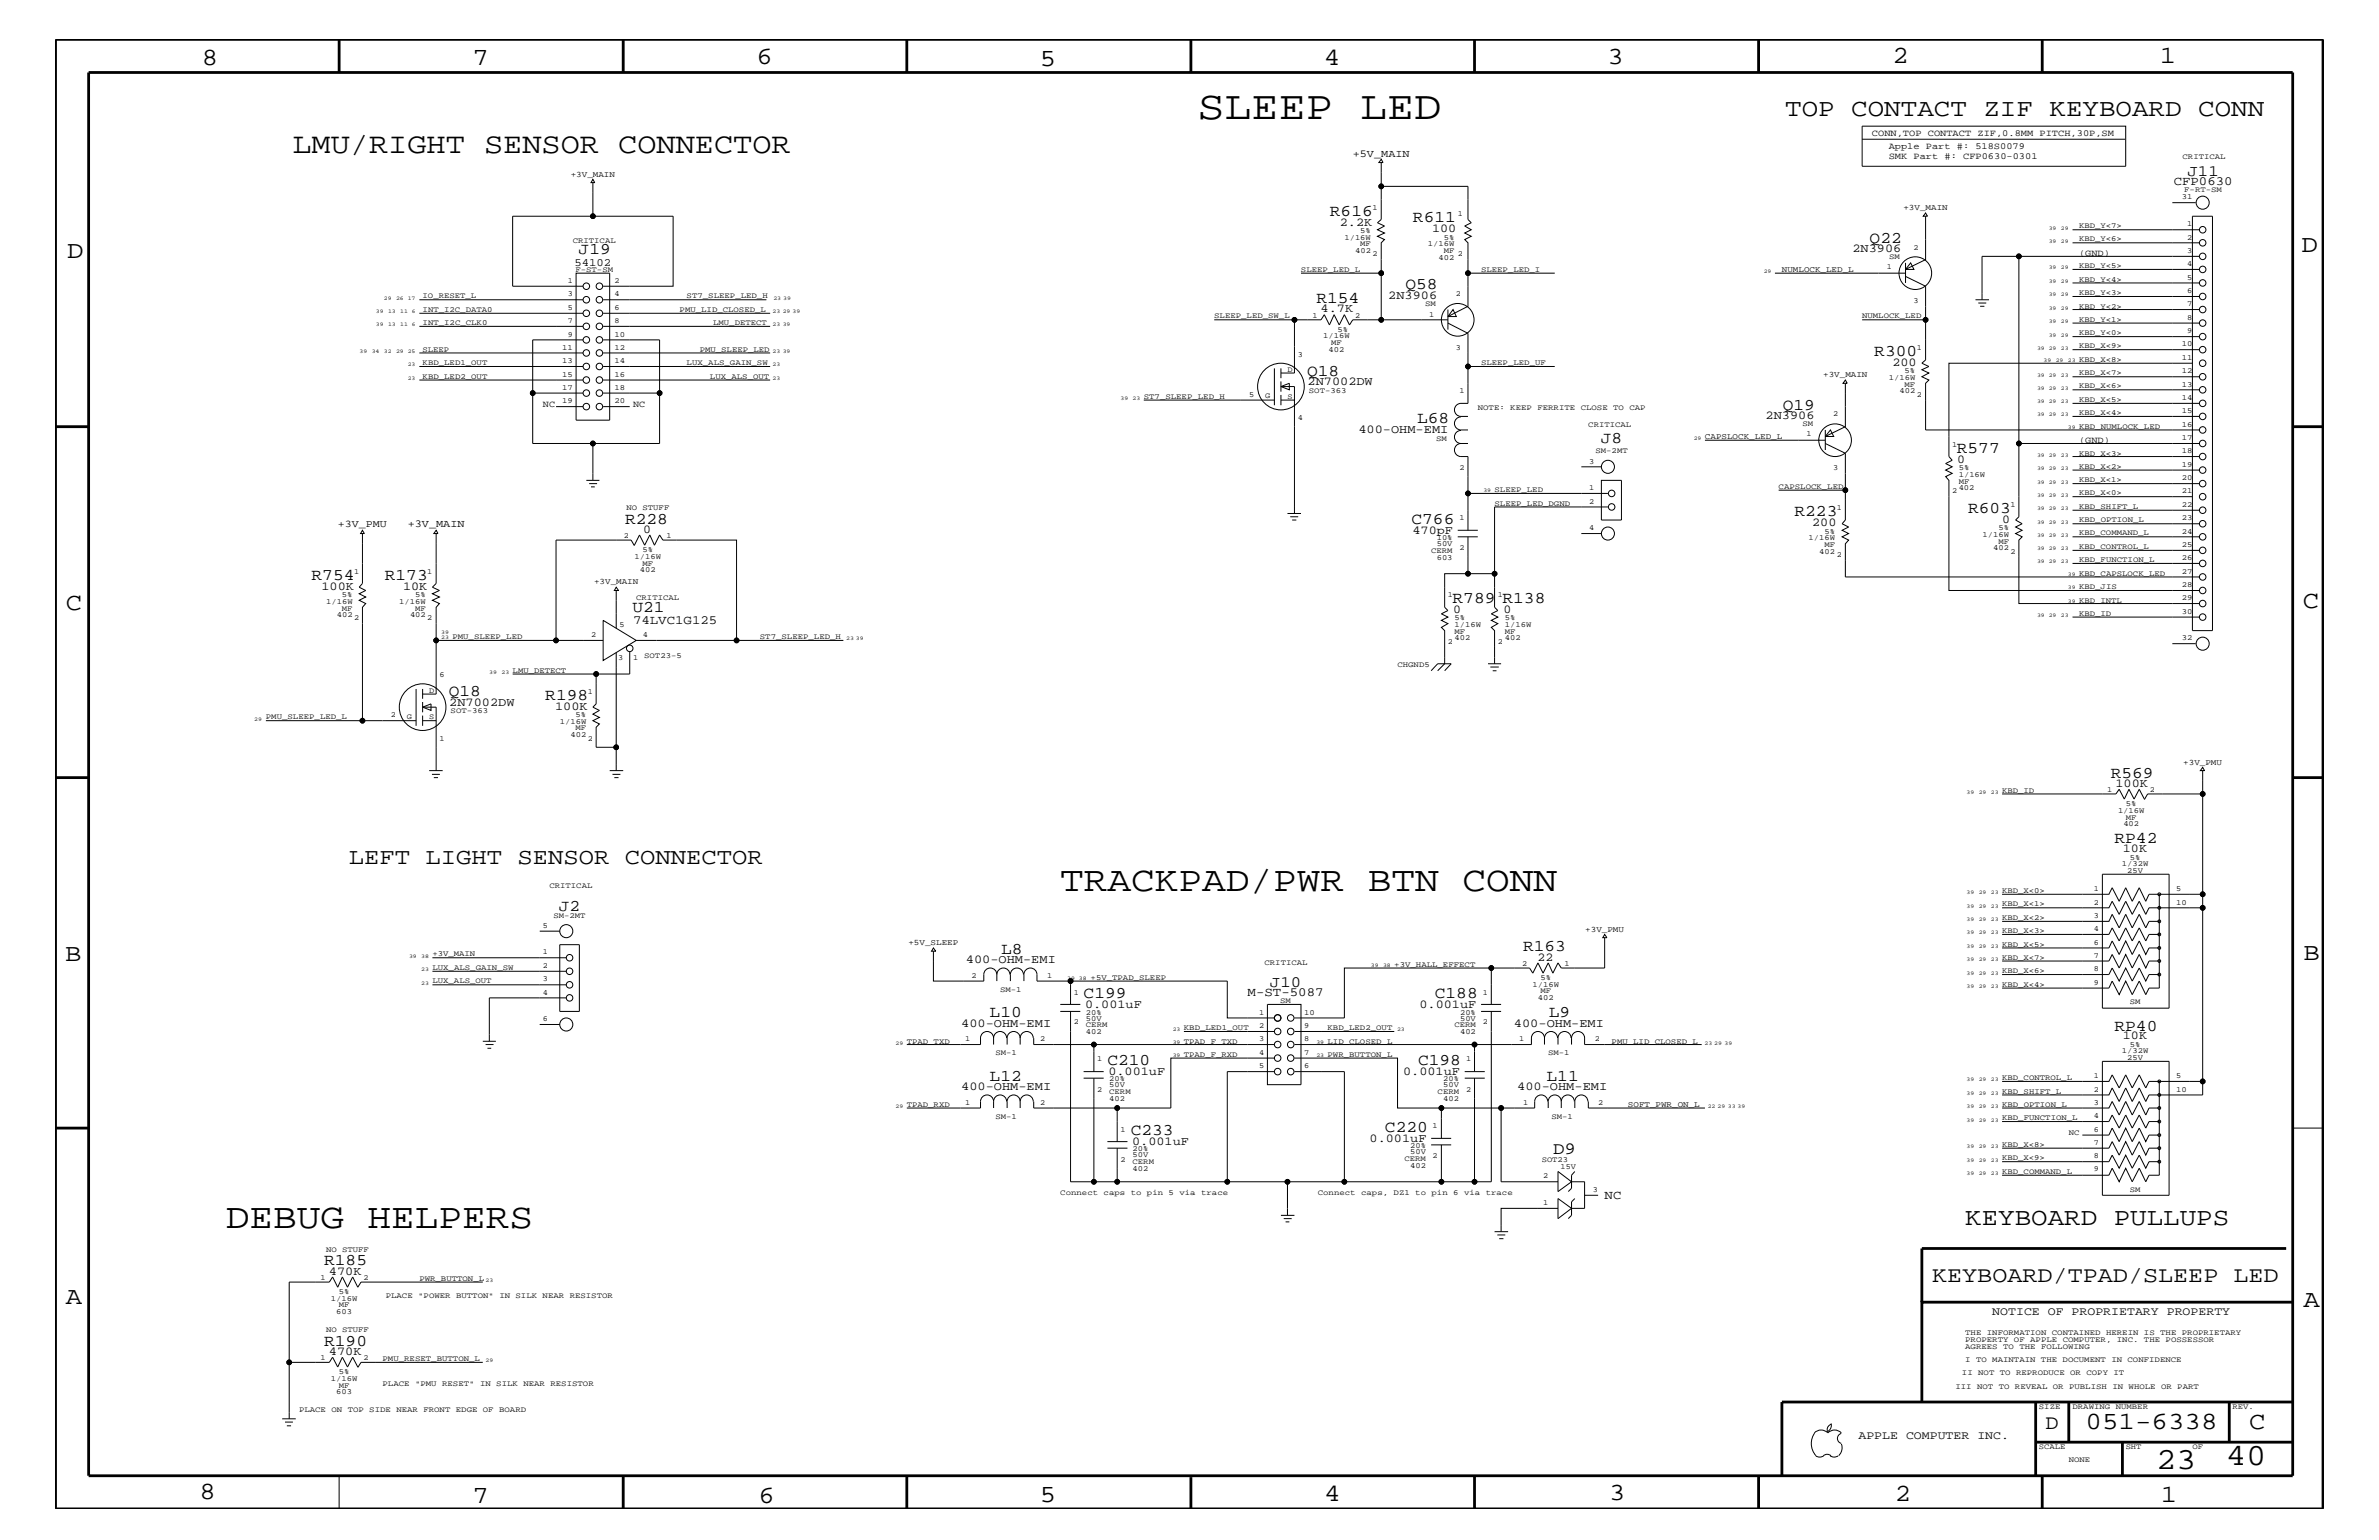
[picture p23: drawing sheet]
<svg xmlns="http://www.w3.org/2000/svg" width="432mm" height="279mm" viewBox="0 0 432 279" stroke-linecap="round" stroke-linejoin="round" font-family="sans-serif">
<defs><g id="words">
<text font-size="7.4" x="217.3" y="21.6">SLEEP LED</text>
<g font-size="6.4">
<text x="192.4" y="161.7">TRACKPAD/PWR BTN CONN</text>
<text x="41" y="222.9">DEBUG HELPERS</text>
</g>
<g font-size="5.6">
<text x="391.3" y="266.6">23</text>
<text x="404" y="265.9">40</text>
</g>
<text font-size="5.2" x="53.1" y="27.7">LMU/RIGHT SENSOR CONNECTOR</text>
<g font-size="4.5">
<text x="36.7" y="11.7">8</text>
<text x="85.8" y="11.7">7</text>
<text x="137.3" y="11.5">6</text>
<text x="240.3" y="11.7">4</text>
<text x="291.8" y="11.5">3</text>
<text x="343.5" y="11.5">2</text>
<text x="392" y="11.5">1</text>
<text x="188.7" y="12.1">5</text>
<text x="324" y="21">TOP CONTACT ZIF KEYBOARD CONN</text>
<text x="12.2" y="46.8">D</text>
<text x="417.7" y="45.7">D</text>
<text x="11.9" y="110.6">C</text>
<text x="418" y="110.3">C</text>
<text x="11.9" y="174.3">B</text>
<text x="418.1" y="174.2">B</text>
<text x="356.7" y="222.3">KEYBOARD PULLUPS</text>
<text x="11.9" y="236.7">A</text>
<text x="418.1" y="237.1">A</text>
<text x="378.5" y="259.3">051-6338</text>
<text x="408.3" y="259.3">C</text>
<text x="36.2" y="271.9">8</text>
<text x="85.8" y="272.7">7</text>
<text x="137.7" y="272.7">6</text>
<text x="188.7" y="272.5">5</text>
<text x="240.4" y="272.3">4</text>
<text x="292.1" y="272.2">3</text>
<text x="343.9" y="272.3">2</text>
<text x="392.2" y="272.6">1</text>
</g>
<g font-size="4.1">
<text x="63.3" y="156.8">LEFT LIGHT SENSOR CONNECTOR</text>
<text x="350.7" y="232.6">KEYBOARD/TPAD/SLEEP LED</text>
</g>
<text font-size="3.7" x="371.3" y="259.3">D</text>
<text font-size="3.1" x="281.9" y="209.4">D9</text>
<g font-size="3">
<text x="241.4" y="39.1">R616</text>
<text x="256.5" y="40.3">R611</text>
<text x="105" y="46.2">J19</text>
<text x="339.3" y="44.1">Q22</text>
<text x="255.1" y="52.5">Q58</text>
<text x="238.9" y="55">R154</text>
<text x="340.2" y="64.5">R300</text>
<text x="237.2" y="68.2">Q18</text>
<text x="257.2" y="76.8">L68</text>
<text x="323.6" y="74.4">Q19</text>
<text x="290.6" y="80.3">J8</text>
<text x="355.2" y="82.2">R577</text>
<text x="113.5" y="95">R228</text>
<text x="256.2" y="95">C766</text>
<text x="325.7" y="93.7">R223</text>
<text x="357.2" y="93.1">R603</text>
<text x="56.6" y="105.2">R754</text>
<text x="69.8" y="105.2">R173</text>
<text x="114.8" y="111.1">U21</text>
<text x="263.7" y="109.4">R789</text>
<text x="272.7" y="109.4">R138</text>
<text x="81.4" y="126.4">Q18</text>
<text x="99" y="127">R198</text>
<text x="383.1" y="141.1">R569</text>
<text x="383.8" y="153">RP42</text>
<text x="101.4" y="165.2">J2</text>
<text x="181.7" y="173.1">L8</text>
<text x="276.4" y="172.6">R163</text>
<text x="179.6" y="184.6">L10</text>
<text x="196.7" y="181">C199</text>
<text x="260.4" y="181">C188</text>
<text x="281.1" y="184.6">L9</text>
<text x="383.8" y="187">RP40</text>
<text x="179.6" y="196.1">L12</text>
<text x="201" y="193.2">C210</text>
<text x="257.4" y="193.2">C198</text>
<text x="280.7" y="196.1">L11</text>
<text x="205.2" y="205.9">C233</text>
<text x="251.4" y="205.3">C220</text>
<text x="58.8" y="229.6">R185</text>
<text x="58.8" y="244.1">R190</text>
</g>
<g font-size="2.9">
<text x="397" y="31.9">J11</text>
<text x="230.5" y="179">J10</text>
</g>
<g font-size="2.3">
<text x="394.5" y="33.6">CFP0630</text>
<text x="114.9" y="113.1">74LVC1G125</text>
<text x="226.4" y="180.7">M-ST-5087</text>
<text x="291.3" y="217.5">NC</text>
</g>
<g font-size="2.2">
<text x="243.2" y="40.9">2.2K</text>
<text x="259.9" y="42.1">100</text>
<text x="336.2" y="45.7">2N3906</text>
<text x="239.7" y="56.7">4.7K</text>
<text x="252" y="54.2">2N3906</text>
<text x="237.3" y="69.9">2N7002DW</text>
<text x="343.5" y="66.4">200</text>
<text x="320.5" y="76.1">2N3906</text>
<text x="246.5" y="78.6">400-OHM-EMI</text>
<text x="355.3" y="83.9">0</text>
<text x="328.9" y="95.4">200</text>
<text x="363.4" y="94.9">0</text>
<text x="116.7" y="96.7">0</text>
<text x="256.4" y="96.8">470pF</text>
<text x="58.3" y="107">100K</text>
<text x="73.2" y="107">10K</text>
<text x="263.7" y="111.2">0</text>
<text x="272.9" y="111.2">0</text>
<text x="81.5" y="128">2N7002DW</text>
<text x="100.8" y="128.8">100K</text>
<text x="384" y="142.8">100K</text>
<text x="385.3" y="154.6">10K</text>
<text x="175.3" y="174.8">400-OHM-EMI</text>
<text x="279.1" y="174.3">22</text>
<text x="196.9" y="182.9">0.001uF</text>
<text x="257.6" y="182.9">0.001uF</text>
<text x="174.5" y="186.3">400-OHM-EMI</text>
<text x="274.8" y="186.3">400-OHM-EMI</text>
<text x="385.3" y="188.6">10K</text>
<text x="174.5" y="197.8">400-OHM-EMI</text>
<text x="201.2" y="195">0.001uF</text>
<text x="254.7" y="195">0.001uF</text>
<text x="275.4" y="197.8">400-OHM-EMI</text>
<text x="205.5" y="207.7">0.001uF</text>
<text x="248.6" y="207.1">0.001uF</text>
<text x="59.7" y="231.3">470K</text>
<text x="59.7" y="245.8">470K</text>
</g>
<g font-size="2.1">
<text x="361.6" y="238.6">NOTICE OF PROPRIETARY PROPERTY</text>
<text x="337.3" y="261.1">APPLE COMPUTER INC.</text>
</g>
<text font-size="2" x="104.3" y="48.3">54102</text>
<g font-size="1.9">
<text x="245.5" y="28.5">+5V_MAIN</text>
<text x="61.3" y="95.7">+3V_PMU</text>
<text x="74" y="95.7">+3V_MAIN</text>
</g>
<g font-size="1.7">
<text x="339.8" y="24.7">CONN,TOP CONTACT ZIF,0.8MM PITCH,30P,SM</text>
<text x="342.8" y="27.1">Apple Part #: 518S0079</text>
<text x="342.8" y="28.9">SMK Part #: CFP0630-0301</text>
<text x="377.4" y="46.5">(GND)</text>
<text x="98.6" y="73.8">NC</text>
<text x="114.9" y="73.8">NC</text>
<text x="377.4" y="80.5">(GND)</text>
</g>
<g font-size="1.5">
<text x="103.6" y="32">+3V_MAIN</text>
<text x="345.5" y="38.1">+3V_MAIN</text>
<text x="323.4" y="49.3">NUMLOCK_LED_L</text>
<text x="330.9" y="68.4">+3V_MAIN</text>
<text x="309.5" y="79.6">CAPSLOCK_LED_L</text>
<text x="107.8" y="106">+3V_MAIN</text>
<text x="396.3" y="138.7">+3V_PMU</text>
<text x="164.9" y="171.5">+5V_SLEEP</text>
<text x="287.7" y="169">+3V_PMU</text>
<text x="295.5" y="200.9">SOFT_PWR_ON_L</text>
</g>
<g font-size="1.4">
<text x="396.2" y="28.9">CRITICAL</text>
<text x="396.5" y="34.8">F-RT-SM</text>
<text x="249.1" y="38">1</text>
<text x="264.6" y="39.2">1</text>
<text x="377.4" y="41.4">KBD_Y&lt;7&gt;</text>
<text x="396" y="36.2">31</text>
<text x="397" y="41">1</text>
<text x="104" y="44.1">CRITICAL</text>
<text x="244" y="43.5">1/16W</text>
<text x="246" y="45.9">402</text>
<text x="246.9" y="44.6">MF</text>
<text x="246.9" y="42.3">5%</text>
<text x="249.1" y="46.5">2</text>
<text x="259.2" y="44.6">1/16W</text>
<text x="261.1" y="47.1">402</text>
<text x="262" y="43.5">5%</text>
<text x="262" y="45.9">MF</text>
<text x="264.6" y="46.5">2</text>
<text x="342.9" y="47">SM</text>
<text x="347.3" y="45.3">2</text>
<text x="377.4" y="43.8">KBD_Y&lt;6&gt;</text>
<text x="397" y="45.9">3</text>
<text x="397" y="43.5">2</text>
<text x="103" y="53.8">3</text>
<text x="103" y="51.3">1</text>
<text x="104.4" y="49.4">F-ST-SM</text>
<text x="111.5" y="51.3">2</text>
<text x="111.5" y="53.8">4</text>
<text x="236.1" y="49.3">SLEEP_LED_L</text>
<text x="264.2" y="53.8">2</text>
<text x="268.8" y="49.3">SLEEP_LED_I</text>
<text x="342.5" y="48.9">1</text>
<text x="377.4" y="53.5">KBD_Y&lt;3&gt;</text>
<text x="377.4" y="48.7">KBD_Y&lt;5&gt;</text>
<text x="377.4" y="51.1">KBD_Y&lt;4&gt;</text>
<text x="397" y="53.2">6</text>
<text x="397" y="50.7">5</text>
<text x="397" y="48.3">4</text>
<text x="76.7" y="59">INT_I2C_CLK0</text>
<text x="76.7" y="54.1">IO_RESET_L</text>
<text x="76.7" y="56.6">INT_I2C_DATA0</text>
<text x="103" y="58.6">7</text>
<text x="103" y="56.2">5</text>
<text x="111.5" y="58.6">8</text>
<text x="111.5" y="56.2">6</text>
<text x="123.4" y="56.6">PMU_LID_CLOSED_L</text>
<text x="124.6" y="54.1">ST7_SLEEP_LED_H</text>
<text x="129.5" y="59">LMU_DETECT</text>
<text x="220.4" y="57.8">SLEEP_LED_SW_L</text>
<text x="238.3" y="57.7">1</text>
<text x="246" y="57.7">2</text>
<text x="258.7" y="55.5">SM</text>
<text x="259.4" y="57.4">1</text>
<text x="338" y="57.8">NUMLOCK_LED</text>
<text x="347.3" y="55">3</text>
<text x="377.4" y="58.4">KBD_Y&lt;1&gt;</text>
<text x="377.4" y="56">KBD_Y&lt;2&gt;</text>
<text x="397" y="58">8</text>
<text x="397" y="55.6">7</text>
<text x="76.7" y="63.9">SLEEP</text>
<text x="102" y="65.9">13</text>
<text x="102" y="63.4">11</text>
<text x="103" y="61.1">9</text>
<text x="111.5" y="65.9">14</text>
<text x="111.5" y="63.4">12</text>
<text x="111.5" y="61.1">10</text>
<text x="127" y="63.9">PMU_SLEEP_LED</text>
<text x="235.5" y="64.7">3</text>
<text x="240.2" y="61.4">1/16W</text>
<text x="241.1" y="63.9">402</text>
<text x="241.6" y="62.6">MF</text>
<text x="242.8" y="60.2">5%</text>
<text x="264.2" y="63.4">3</text>
<text x="347.9" y="63.4">1</text>
<text x="377.4" y="65.6">KBD_X&lt;8&gt;</text>
<text x="377.4" y="60.8">KBD_Y&lt;0&gt;</text>
<text x="377.4" y="63.2">KBD_X&lt;9&gt;</text>
<text x="396" y="65.3">11</text>
<text x="396" y="62.9">10</text>
<text x="397" y="60.5">9</text>
<text x="76.7" y="66.2">KBD_LED1_OUT</text>
<text x="76.7" y="68.7">KBD_LED2_OUT</text>
<text x="102" y="70.7">17</text>
<text x="102" y="68.4">15</text>
<text x="111.5" y="70.7">18</text>
<text x="111.5" y="68.4">16</text>
<text x="124.6" y="66.2">LUX_ALS_GAIN_SW</text>
<text x="128.9" y="68.7">LUX_ALS_OUT</text>
<text x="226.7" y="72">5</text>
<text x="233.7" y="67.5">D</text>
<text x="237.6" y="71.2">SOT-363</text>
<text x="264.9" y="71.3">1</text>
<text x="268.8" y="66.2">SLEEP_LED_UF</text>
<text x="342.8" y="68.9">1/16W</text>
<text x="344.8" y="71.3">402</text>
<text x="345.7" y="67.7">5%</text>
<text x="345.7" y="70.1">MF</text>
<text x="347.9" y="72">2</text>
<text x="377.4" y="68.1">KBD_X&lt;7&gt;</text>
<text x="377.4" y="70.5">KBD_X&lt;6&gt;</text>
<text x="396" y="70.1">13</text>
<text x="396" y="67.7">12</text>
<text x="102" y="73.2">19</text>
<text x="111.5" y="73.2">20</text>
<text x="207.6" y="72.3">ST7_SLEEP_LED_H</text>
<text x="229.6" y="72.2">G</text>
<text x="233.7" y="72.3">S</text>
<text x="235.5" y="76.2">4</text>
<text x="268.2" y="74.4">NOTE: KEEP FERRITE CLOSE TO CAP</text>
<text x="288.3" y="77.4">CRITICAL</text>
<text x="327.2" y="77.3">SM</text>
<text x="332.7" y="75.6">2</text>
<text x="377.4" y="72.9">KBD_X&lt;5&gt;</text>
<text x="377.4" y="75.4">KBD_X&lt;4&gt;</text>
<text x="377.4" y="77.8">KBD_NUMLOCK_LED</text>
<text x="396" y="77.4">16</text>
<text x="396" y="75">15</text>
<text x="396" y="72.6">14</text>
<text x="260.7" y="80">SM</text>
<text x="289.6" y="82.2">SM-2MT</text>
<text x="327.9" y="79.2">1</text>
<text x="354.3" y="81.1">1</text>
<text x="377.4" y="82.7">KBD_X&lt;3&gt;</text>
<text x="396" y="82.2">18</text>
<text x="396" y="79.9">17</text>
<text x="264.9" y="85.3">2</text>
<text x="271.3" y="89.3">SLEEP_LED</text>
<text x="288.4" y="88.9">1</text>
<text x="288.4" y="84.1">3</text>
<text x="322.8" y="88.7">CAPSLOCK_LED</text>
<text x="332.7" y="85.3">3</text>
<text x="354.3" y="89.5">2</text>
<text x="355.5" y="85.3">5%</text>
<text x="355.5" y="86.5">1/16W</text>
<text x="355.5" y="87.7">MF</text>
<text x="355.5" y="88.9">402</text>
<text x="377.4" y="89.9">KBD_X&lt;0&gt;</text>
<text x="377.4" y="85">KBD_X&lt;2&gt;</text>
<text x="377.4" y="87.5">KBD_X&lt;1&gt;</text>
<text x="396" y="89.5">21</text>
<text x="396" y="87.2">20</text>
<text x="396" y="84.7">19</text>
<text x="113.7" y="92.6">NO STUFF</text>
<text x="264.9" y="94.3">1</text>
<text x="271.3" y="91.7">SLEEP_LED_DGND</text>
<text x="288.4" y="91.4">2</text>
<text x="333.4" y="92.6">1</text>
<text x="364.9" y="92">1</text>
<text x="377.4" y="94.8">KBD_OPTION_L</text>
<text x="377.4" y="92.3">KBD_SHIFT_L</text>
<text x="396" y="94.3">23</text>
<text x="396" y="92">22</text>
<text x="113.2" y="97.6">2</text>
<text x="115.2" y="101.4">1/16W</text>
<text x="116.6" y="100.2">5%</text>
<text x="121" y="97.6">1</text>
<text x="259.8" y="100.4">CERM</text>
<text x="260.8" y="101.5">603</text>
<text x="260.8" y="99.1">50V</text>
<text x="260.8" y="98">10%</text>
<text x="264.9" y="99.9">2</text>
<text x="288.4" y="96.2">4</text>
<text x="328.3" y="98">1/16W</text>
<text x="330.2" y="100.4">402</text>
<text x="331.1" y="96.8">5%</text>
<text x="331.1" y="99.3">MF</text>
<text x="333.4" y="101">2</text>
<text x="359.8" y="97.4">1/16W</text>
<text x="361.8" y="99.9">402</text>
<text x="362.7" y="96.2">5%</text>
<text x="362.7" y="98.7">MF</text>
<text x="364.9" y="100.4">2</text>
<text x="377.4" y="97.1">KBD_COMMAND_L</text>
<text x="377.4" y="99.6">KBD_CONTROL_L</text>
<text x="396" y="101.6">26</text>
<text x="396" y="99.3">25</text>
<text x="396" y="96.8">24</text>
<text x="64.3" y="104.1">1</text>
<text x="77.6" y="104.1">1</text>
<text x="116.2" y="103.8">402</text>
<text x="116.6" y="102.6">MF</text>
<text x="377.4" y="106.9">KBD_JIS</text>
<text x="377.4" y="102.1">KBD_FUNCTION_L</text>
<text x="377.4" y="104.4">KBD_CAPSLOCK_LED</text>
<text x="396" y="106.5">28</text>
<text x="396" y="104.1">27</text>
<text x="59.2" y="109.5">1/16W</text>
<text x="61.1" y="112">402</text>
<text x="62.1" y="108.3">5%</text>
<text x="62.1" y="110.8">MF</text>
<text x="64.3" y="112.6">2</text>
<text x="72.5" y="109.5">1/16W</text>
<text x="74.4" y="112">402</text>
<text x="75.4" y="110.8">MF</text>
<text x="75.4" y="108.3">5%</text>
<text x="77.6" y="112.6">2</text>
<text x="112.4" y="113.8">5</text>
<text x="115.5" y="108.9">CRITICAL</text>
<text x="262.8" y="108.3">1</text>
<text x="264" y="113.8">1/16W</text>
<text x="264" y="112.6">5%</text>
<text x="271.9" y="108.3">1</text>
<text x="273.1" y="113.8">1/16W</text>
<text x="273.1" y="112.6">5%</text>
<text x="377.4" y="109.3">KBD_INTL</text>
<text x="377.4" y="111.7">KBD_ID</text>
<text x="396" y="111.4">30</text>
<text x="396" y="108.9">29</text>
<text x="82.1" y="115.9">PMU_SLEEP_LED</text>
<text x="107.3" y="115.6">2</text>
<text x="112.2" y="119.8">3</text>
<text x="114.9" y="119.8">1</text>
<text x="116.7" y="115.6">4</text>
<text x="116.9" y="119.3">SOT23-5</text>
<text x="137.9" y="115.9">ST7_SLEEP_LED_H</text>
<text x="262.8" y="116.8">2</text>
<text x="264" y="116.2">402</text>
<text x="264" y="115">MF</text>
<text x="271.9" y="116.8">2</text>
<text x="273.1" y="116.2">402</text>
<text x="273.1" y="115">MF</text>
<text x="396" y="116.2">32</text>
<text x="77.9" y="125.7">D</text>
<text x="79.8" y="122.9">6</text>
<text x="93" y="122">LMU_DETECT</text>
<text x="106.7" y="125.9">1</text>
<text x="253.7" y="121">CHGND5</text>
<text x="48.3" y="130.5">PMU_SLEEP_LED_L</text>
<text x="71" y="130.2">2</text>
<text x="73.8" y="130.4">G</text>
<text x="77.9" y="130.5">S</text>
<text x="81.8" y="129.4">SOT-363</text>
<text x="101.6" y="131.3">1/16W</text>
<text x="104.5" y="130.2">5%</text>
<text x="79.8" y="134.4">1</text>
<text x="103.5" y="133.8">402</text>
<text x="104.5" y="132.5">MF</text>
<text x="106.7" y="134.4">2</text>
<text x="363.4" y="143.9">KBD_ID</text>
<text x="382.4" y="143.7">1</text>
<text x="390.2" y="143.7">2</text>
<text x="384.4" y="147.5">1/16W</text>
<text x="385.4" y="149.9">402</text>
<text x="385.9" y="148.7">MF</text>
<text x="385.9" y="146.2">5%</text>
<text x="386.5" y="156">5%</text>
<text x="99.7" y="161.1">CRITICAL</text>
<text x="363.4" y="162">KBD_X&lt;0&gt;</text>
<text x="380.1" y="161.7">1</text>
<text x="385.1" y="157.2">1/32W</text>
<text x="386.1" y="158.4">25V</text>
<text x="395" y="161.7">5</text>
<text x="100.5" y="166.5">SM-2MT</text>
<text x="363.4" y="164.5">KBD_X&lt;1&gt;</text>
<text x="363.4" y="166.9">KBD_X&lt;2&gt;</text>
<text x="380.1" y="166.5">3</text>
<text x="380.1" y="164.1">2</text>
<text x="395" y="164.1">10</text>
<text x="78.5" y="173.5">+3V_MAIN</text>
<text x="98.6" y="173.2">1</text>
<text x="98.6" y="168.3">5</text>
<text x="363.4" y="171.7">KBD_X&lt;5&gt;</text>
<text x="363.4" y="169.3">KBD_X&lt;3&gt;</text>
<text x="380.1" y="173.8">7</text>
<text x="380.1" y="171.4">6</text>
<text x="380.1" y="168.9">4</text>
<text x="78.5" y="176">LUX_ALS_GAIN_SW</text>
<text x="78.5" y="178.4">LUX_ALS_OUT</text>
<text x="98.6" y="178">3</text>
<text x="98.6" y="175.6">2</text>
<text x="176.4" y="177.4">2</text>
<text x="181.5" y="179.9">SM-1</text>
<text x="190.1" y="177.4">1</text>
<text x="198" y="177.8">+5V_TPAD_SLEEP</text>
<text x="229.5" y="175">CRITICAL</text>
<text x="253.1" y="175.4">+3V_HALL_EFFECT</text>
<text x="276.3" y="175.2">2</text>
<text x="278.2" y="179">1/16W</text>
<text x="279.6" y="177.8">5%</text>
<text x="284" y="175.2">1</text>
<text x="363.4" y="174.2">KBD_X&lt;7&gt;</text>
<text x="363.4" y="179">KBD_X&lt;4&gt;</text>
<text x="363.4" y="176.6">KBD_X&lt;6&gt;</text>
<text x="380.1" y="178.7">9</text>
<text x="380.1" y="176.2">8</text>
<text x="98.6" y="180.5">4</text>
<text x="98.6" y="185.3">6</text>
<text x="194.9" y="185.9">2</text>
<text x="194.9" y="180.5">1</text>
<text x="197.1" y="184.1">20%</text>
<text x="197.1" y="185.2">50V</text>
<text x="228.5" y="184.1">1</text>
<text x="232.4" y="181.9">SM</text>
<text x="236.7" y="184.1">10</text>
<text x="265" y="184.1">20%</text>
<text x="265" y="185.2">50V</text>
<text x="269.2" y="185.9">2</text>
<text x="269.2" y="180.5">1</text>
<text x="279.1" y="181.4">402</text>
<text x="279.6" y="180.2">MF</text>
<text x="386.5" y="182.2">SM</text>
<text x="164.6" y="189.3">TPAD_TXD</text>
<text x="175.2" y="188.9">1</text>
<text x="180.7" y="191.5">SM-1</text>
<text x="188.8" y="188.9">2</text>
<text x="197.1" y="187.6">402</text>
<text x="197.1" y="186.4">CERM</text>
<text x="214.9" y="186.9">KBD_LED1_OUT</text>
<text x="214.9" y="189.3">TPAD_F_TXD</text>
<text x="214.9" y="191.7">TPAD_F_RXD</text>
<text x="228.5" y="191.4">4</text>
<text x="228.5" y="188.9">3</text>
<text x="228.5" y="186.5">2</text>
<text x="236.7" y="186.5">9</text>
<text x="236.7" y="188.9">8</text>
<text x="236.7" y="191.4">7</text>
<text x="241" y="186.9">KBD_LED2_OUT</text>
<text x="241" y="189.3">LID_CLOSED_L</text>
<text x="241" y="191.7">PWR_BUTTON_L</text>
<text x="264" y="186.4">CERM</text>
<text x="265" y="187.6">402</text>
<text x="275.8" y="188.9">1</text>
<text x="281" y="191.5">SM-1</text>
<text x="289.5" y="188.9">2</text>
<text x="292.5" y="189.3">PMU_LID_CLOSED_L</text>
<text x="385.1" y="191.1">1/32W</text>
<text x="386.5" y="189.9">5%</text>
<text x="199.1" y="192.6">1</text>
<text x="201.3" y="197.3">50V</text>
<text x="201.3" y="196.2">20%</text>
<text x="228.5" y="193.8">5</text>
<text x="236.7" y="193.8">6</text>
<text x="262" y="196.2">20%</text>
<text x="262" y="197.3">50V</text>
<text x="266.1" y="192.6">1</text>
<text x="363.4" y="195.9">KBD_CONTROL_L</text>
<text x="380.1" y="195.6">1</text>
<text x="386.1" y="192.3">25V</text>
<text x="395" y="195.6">5</text>
<text x="164.6" y="200.9">TPAD_RXD</text>
<text x="175.2" y="200.4">1</text>
<text x="180.7" y="203">SM-1</text>
<text x="188.8" y="200.4">2</text>
<text x="199.1" y="198.1">2</text>
<text x="201.3" y="198.5">CERM</text>
<text x="201.3" y="199.8">402</text>
<text x="260.9" y="198.5">CERM</text>
<text x="262" y="199.8">402</text>
<text x="266.1" y="198.1">2</text>
<text x="276.4" y="200.4">1</text>
<text x="281.6" y="203">SM-1</text>
<text x="290.1" y="200.4">2</text>
<text x="363.4" y="203.2">KBD_FUNCTION_L</text>
<text x="363.4" y="200.9">KBD_OPTION_L</text>
<text x="363.4" y="198.4">KBD_SHIFT_L</text>
<text x="380.1" y="202.9">4</text>
<text x="380.1" y="200.4">3</text>
<text x="380.1" y="198.1">2</text>
<text x="395" y="198.1">10</text>
<text x="203.4" y="205.3">1</text>
<text x="205.6" y="208.9">20%</text>
<text x="255.9" y="209.4">50V</text>
<text x="255.9" y="208.3">20%</text>
<text x="260" y="204.7">1</text>
<text x="363.4" y="208.1">KBD_X&lt;8&gt;</text>
<text x="375.5" y="205.9">NC</text>
<text x="380.1" y="207.7">7</text>
<text x="380.1" y="205.3">6</text>
<text x="203.4" y="210.8">2</text>
<text x="205.6" y="210">50V</text>
<text x="205.6" y="211.3">CERM</text>
<text x="205.6" y="212.5">402</text>
<text x="254.9" y="210.7">CERM</text>
<text x="255.9" y="211.9">402</text>
<text x="260" y="210.2">2</text>
<text x="279.8" y="210.8">SOT23</text>
<text x="280.1" y="213.8">2</text>
<text x="283.3" y="212.1">15V</text>
<text x="363.4" y="213">KBD_COMMAND_L</text>
<text x="363.4" y="210.5">KBD_X&lt;9&gt;</text>
<text x="380.1" y="212.5">9</text>
<text x="380.1" y="210.2">8</text>
<text x="192.4" y="216.9">Connect caps to pin 5 via trace</text>
<text x="239.2" y="216.9">Connect caps, DZ1 to pin 6 via trace</text>
<text x="280.1" y="218.6">1</text>
<text x="289.1" y="216.2">3</text>
<text x="386.5" y="216.2">SM</text>
<text x="59.2" y="227.1">NO STUFF</text>
<text x="58.2" y="232.2">1</text>
<text x="66" y="232.2">2</text>
<text x="76.1" y="232.4">PWR_BUTTON_L</text>
<text x="60.1" y="236">1/16W</text>
<text x="61" y="238.4">603</text>
<text x="61.5" y="234.7">5%</text>
<text x="61.5" y="237.2">MF</text>
<text x="70" y="235.6">PLACE &quot;POWER BUTTON&quot; IN SILK NEAR RESISTOR</text>
<text x="59.2" y="241.7">NO STUFF</text>
<text x="356.7" y="244.7">AGREES TO THE FOLLOWING</text>
<text x="356.7" y="243.5">PROPERTY OF APPLE COMPUTER, INC. THE POSSESSOR</text>
<text x="356.7" y="242.3">THE INFORMATION CONTAINED HEREIN IS THE PROPRIETARY</text>
<text x="58.2" y="246.7">1</text>
<text x="60.1" y="250.6">1/16W</text>
<text x="61.5" y="249.3">5%</text>
<text x="61.5" y="251.7">MF</text>
<text x="66" y="246.7">2</text>
<text x="69.4" y="251.4">PLACE &quot;PMU RESET&quot; IN SILK NEAR RESISTOR</text>
<text x="69.4" y="246.9">PMU_RESET_BUTTON_L</text>
<text x="354.9" y="252">III NOT TO REVEAL OR PUBLISH IN WHOLE OR PART</text>
<text x="356.1" y="249.5">II NOT TO REPRODUCE OR COPY IT</text>
<text x="356.7" y="247.2">I TO MAINTAIN THE DOCUMENT IN CONFIDENCE</text>
<text x="54.3" y="256.2">PLACE ON TOP SIDE NEAR FRONT EDGE OF BOARD</text>
<text x="61" y="252.9">603</text>
<text x="370.1" y="255.6">SIZE</text>
<text x="376.2" y="255.6">DRAWING NUMBER</text>
<text x="405.2" y="255.6">REV.</text>
<text x="370.1" y="262.9">SCALE</text>
<text x="385.8" y="262.9">SHT</text>
<text x="397.9" y="262.9">OF</text>
<text x="375.5" y="265.3">NONE</text>
</g>
<g font-size="1">
<text x="371.9" y="41.7">39</text>
<text x="374.1" y="41.7">29</text>
<text x="371.9" y="44.1">39</text>
<text x="374.1" y="44.1">29</text>
<text x="320.1" y="49.6">29</text>
<text x="371.9" y="53.8">39</text>
<text x="371.9" y="48.9">39</text>
<text x="371.9" y="51.3">39</text>
<text x="374.1" y="53.8">29</text>
<text x="374.1" y="48.9">29</text>
<text x="374.1" y="51.3">29</text>
<text x="68.2" y="59.2">39</text>
<text x="68.2" y="56.8">39</text>
<text x="69.7" y="54.4">29</text>
<text x="70.4" y="59.2">13</text>
<text x="70.4" y="56.8">13</text>
<text x="71.9" y="54.4">26 17</text>
<text x="72.6" y="56.8">11 6</text>
<text x="72.6" y="59.2">11 6</text>
<text x="140.2" y="59.2">23 39</text>
<text x="140.2" y="56.8">23 29 39</text>
<text x="140.4" y="54.4">23 39</text>
<text x="371.9" y="58.6">39</text>
<text x="371.9" y="56.2">39</text>
<text x="374.1" y="58.6">29</text>
<text x="374.1" y="56.2">29</text>
<text x="65.3" y="64">39</text>
<text x="67.5" y="64">34</text>
<text x="69.7" y="64">32</text>
<text x="71.9" y="64">29 25</text>
<text x="140.2" y="64">23 39</text>
<text x="369.7" y="63.4">39 29</text>
<text x="370.9" y="65.6">39</text>
<text x="371.9" y="61.1">39</text>
<text x="373.1" y="65.6">29</text>
<text x="374.1" y="61.1">29</text>
<text x="374.1" y="63.4">23</text>
<text x="375.3" y="65.6">23</text>
<text x="74" y="66.5">23</text>
<text x="74" y="68.9">23</text>
<text x="140.2" y="68.9">23</text>
<text x="140.2" y="66.5">23</text>
<text x="369.7" y="68.4">39 29</text>
<text x="369.7" y="70.7">39 29</text>
<text x="374.1" y="68.4">23</text>
<text x="374.1" y="70.7">23</text>
<text x="203.4" y="72.6">39</text>
<text x="205.6" y="72.6">23</text>
<text x="369.7" y="73.2">39 29</text>
<text x="369.7" y="75.6">39 29</text>
<text x="374.1" y="73.2">23</text>
<text x="374.1" y="75.6">23</text>
<text x="375.3" y="77.8">39</text>
<text x="307.4" y="79.9">29</text>
<text x="369.7" y="82.8">39 29</text>
<text x="374.1" y="82.8">23</text>
<text x="269.2" y="89.3">39</text>
<text x="369.7" y="85.3">39 29</text>
<text x="369.7" y="87.7">39 29</text>
<text x="374.1" y="85.3">23</text>
<text x="374.1" y="87.7">23</text>
<text x="369.7" y="95">39 29</text>
<text x="369.7" y="92.6">39 29</text>
<text x="369.7" y="90.1">39 29</text>
<text x="374.1" y="95">23</text>
<text x="374.1" y="92.6">23</text>
<text x="374.1" y="90.1">23</text>
<text x="369.7" y="97.4">39 29</text>
<text x="369.7" y="99.9">39 29</text>
<text x="374.1" y="97.4">23</text>
<text x="374.1" y="99.9">23</text>
<text x="369.7" y="102.2">39 29</text>
<text x="374.1" y="102.2">23</text>
<text x="375.3" y="104.4">39</text>
<text x="375.3" y="106.9">39</text>
<text x="369.7" y="112">39 29</text>
<text x="374.1" y="112">23</text>
<text x="375.3" y="109.3">39</text>
<text x="80.1" y="115.9">23</text>
<text x="80.1" y="115.1">39</text>
<text x="153.6" y="116.2">23 39</text>
<text x="88.8" y="122.3">39</text>
<text x="91" y="122.3">23</text>
<text x="46.1" y="130.8">29</text>
<text x="357" y="144">39</text>
<text x="359.2" y="144">29</text>
<text x="361.4" y="144">23</text>
<text x="357" y="162.2">39</text>
<text x="357" y="164.7">39</text>
<text x="357" y="167.2">39</text>
<text x="359.2" y="162.2">29</text>
<text x="359.2" y="164.7">29</text>
<text x="359.2" y="167.2">29</text>
<text x="361.4" y="162.2">23</text>
<text x="361.4" y="164.7">23</text>
<text x="361.4" y="167.2">23</text>
<text x="74.3" y="173.8">39</text>
<text x="76.5" y="173.8">38</text>
<text x="357" y="172">39</text>
<text x="357" y="169.5">39</text>
<text x="359.2" y="172">29</text>
<text x="359.2" y="169.5">29</text>
<text x="361.4" y="172">23</text>
<text x="361.4" y="169.5">23</text>
<text x="76.5" y="176.2">23</text>
<text x="76.5" y="178.7">23</text>
<text x="193.7" y="177.8">39 38</text>
<text x="248.8" y="175.4">39</text>
<text x="251" y="175.4">38</text>
<text x="357" y="174.4">39</text>
<text x="357" y="179.3">39</text>
<text x="357" y="176.8">39</text>
<text x="359.2" y="174.4">29</text>
<text x="359.2" y="179.3">29</text>
<text x="359.2" y="176.8">29</text>
<text x="361.4" y="174.4">23</text>
<text x="361.4" y="179.3">23</text>
<text x="361.4" y="176.8">23</text>
<text x="162.6" y="189.5">29</text>
<text x="212.9" y="191.7">39</text>
<text x="212.9" y="187.1">23</text>
<text x="212.9" y="189.3">39</text>
<text x="238.9" y="189.3">39</text>
<text x="238.9" y="191.7">23</text>
<text x="253.6" y="187.1">23</text>
<text x="309.4" y="189.5">23 29 39</text>
<text x="357" y="196.2">39</text>
<text x="359.2" y="196.2">29</text>
<text x="361.4" y="196.2">23</text>
<text x="162.6" y="201">29</text>
<text x="310" y="201">22 29 33 39</text>
<text x="357" y="203.5">39</text>
<text x="357" y="201">39</text>
<text x="357" y="198.7">39</text>
<text x="359.2" y="203.5">29</text>
<text x="359.2" y="201">29</text>
<text x="359.2" y="198.7">29</text>
<text x="361.4" y="203.5">23</text>
<text x="361.4" y="201">23</text>
<text x="361.4" y="198.7">23</text>
<text x="357" y="208.3">39</text>
<text x="359.2" y="208.3">29</text>
<text x="361.4" y="208.3">23</text>
<text x="357" y="213.2">39</text>
<text x="357" y="210.8">39</text>
<text x="359.2" y="213.2">29</text>
<text x="359.2" y="210.8">29</text>
<text x="361.4" y="213.2">23</text>
<text x="361.4" y="210.8">23</text>
<text x="88.1" y="232.6">23</text>
<text x="88.1" y="247.2">29</text>
</g>
</g></defs>
<g fill="none" stroke="#000" stroke-width=".18">
<path d="M107.6 32.5l.4 .6h-.7zM107.6 33.1v6.1h14.6v12.7h-12.7M107.6 39.2h-14.6v12.7h12.8M250.7 28.9l.3 .6h-.7zM250.7 29.5v4.3h15.7v6l.6 .6-1.1 .6 1.1 .7-1.1 .6 1.1 .6-1.1 .6 .5 .6v5.5h15.8M250.7 33.8v6l-.7 .6 1.3 .6-1.3 .7 1.3 .6-1.3 .6 1.3 .6-.6 .6v13.9M338 22.9h47.8v7.3h-47.8zM338 25.3h47.8M349.5 39.2v7.9l-3.6 1.8M349.5 38.6l.3 .6h-.7zM394.3 36.8h4.2M397.9 39.2h3.7v75.2h-3.7z"/>
<path d="M76.1 54.4h29.7M76.1 59.2h29.7M76.1 56.8h29.7M104.6 49.6h6.1v26.6h-6.1zM109.5 54.4h29.6M109.5 59.2h30.3M109.5 56.8h30.3M220.4 58h14.6M236.1 49.6h14.6M262.8 58.6l3.6 1.9v6h15.8M262.8 58h-17.3l-.6 1-.9-1.9-.9 1.9-1-1.9-.8 1.9-.9-1.9-.6 .9h-4.8v9.7h-2.5M262.8 56.2v3.6"/>
<path d="M263.7 56.2l.6 1.2h-1.5zM266.4 49.6v6l-3.6 1.8M322.2 49.6h23.7M338 58h11.5v7.3l-.7 .6 1.3 .6-1.3 .6 1.3 .6-1.3 .7 1.3 .5-.6 .6v8.5h49.7M345.9 47.7v3.6M345.9 50.2l3.6 1.7v6.1M346.8 47.7l.6 1.2h-1.5zM358.6 54.4h2.4M359.1 55h1.4M359.4 55.6h.8M366.4 46.5h-6.7v7.9M376.2 58.6h23"/>
<path d="M376.2 56.2h23M376.2 53.8h23M376.2 48.9h23M376.2 51.3h23M376.2 44.1h23M376.2 41.7h23M399.2 46.5h-32.8v34M76.1 64h29.7M76.1 66.5h29.7M76.1 68.9h29.7M96.7 71.3h9.1M100.9 73.8h4.9"/>
<path d="M105.8 61.7h-9.1v18.8h23v-18.8h-10.2M109.5 64h30.3M109.5 66.5h30.3M109.5 68.9h30.3M109.5 73.8h4.8M109.5 71.3h10.2M207.6 72.6h23.7M231.3 66.8v6.7M232.5 70.1l1.5-.6v1.2zM232.5 70.1h2.5v23.1M232.5 66.8v1.8M232.5 69.2v1.9"/>
<path d="M232.5 71.7v1.8M232.5 72.6h2.5M265.2 78.1a1.19 1.19 0 0 0-1.2 1.2 1.19 1.19 0 0 0 1.2 1.2M265.2 75.6a1.19 1.19 0 0 0-1.2 1.2 1.19 1.19 0 0 0 1.2 1.2M265.2 75.6h1.2M265.2 78h1.2M266.4 66.5v6.7h-1.2a1.19 1.19 0 0 0-1.2 1.2 1.19 1.19 0 0 0 1.2 1.2M309.5 79.9h21.8M331.3 78v3.6M332.2 78l.6 1.2h-1.5zM334.9 68.9l.4 .6h-.8zM334.9 69.5v7.9l-3.6 1.8"/>
<path d="M376.2 73.2h23M376.2 75.6h23M376.2 70.7h23M376.2 68.4h23M376.2 61.1h23M376.2 63.4h23M397.9 65.9h-44.2v16.9l.6 .7-1.2 .6 1.2 .6-1.2 .6 1.2 .6-1.2 .6 .6 .7v19.9h45.5M65.8 96.8v9.1l-.6 .6 1.2 .6-1.2 .6 1.2 .6-1.2 .6 1.2 .6-.6 .7v20.6h9.7M65.8 96.2l.3 .6h-.7zM79.2 96.2l.3 .6h-.8zM79.2 96.8v9.1l-.7 .6 1.3 .6-1.3 .6 1.3 .6-1.3 .6 1.3 .6-.6 .7v15.7h-2.5M106.4 87.2h2.4"/>
<path d="M106.9 87.7h1.5M107.3 88.3h.7M107.6 80.5v6.7M115.1 98.9l1-1.8 .9 1.8 .9-1.8 .9 1.8 .9-1.8 .6 .9h13.4v18.2h19.4M115.1 99l-.5-1h-13.7v18.2M233.7 93.2h2.4M234.2 93.8h1.4M234.5 94.3h.8M264.6 97.4h3.6M264.6 96.2h3.6M265.2 82.8h1.2v6.7M266.4 80.5h-1.2a1.19 1.19 0 0 0-1.2 1.1 1.19 1.19 0 0 0 1.2 1.2"/>
<path d="M266.4 97.4v6.7h-4.2v6.1l.6 .6-1.2 .6 1.2 .6-1.2 .6 1.2 .5-1.2 .7 .6 .6v6l-1.3 1.3M287 84.7h3.7M287 96.8h3.7M290.7 87.2h3.6v7.1h-3.6zM291.8 92h-20.5v18.2l.6 .6-1.2 .6 1.2 .6-1.2 .6 1.2 .5-1.2 .7 .6 .6v6M291.8 89.5h-25.4v6.7M322.8 88.9h12.1v5.4l-.6 .7 1.2 .6-1.2 .6 1.2 .6-1.2 .6 1.2 .6-.6 .7v6h64.3M331.3 80.5l3.6 1.7v6.7M376.2 82.8h23M376.2 97.4h23M376.2 87.7h23M376.2 90.1h21.7"/>
<path d="M376.2 92.6h23M376.2 95h23M376.2 99.9h23M376.2 85.3h23M399.2 80.5h-32.8v13.3l-.6 .5 1.2 .7-1.2 .6 1.2 .6-1.2 .6 1.2 .6-.6 .6v11.5h32.8M79.2 116.2h30.3M109.5 112.6l6 3.6-6 3.6zM111.8 106.5l.5 .6h-.8zM111.8 107.1v6.9M114.3 118.2v4.1h-6.1v5.4l-.6 .6 1.2 .6-1.2 .7 1.2 .6-1.2 .6 1.2 .5-.6 .6v3.7h3.6v-17.2M115.5 116.2h18.2M266.4 104.1h4.9"/>
<path d="M376.2 112h23M376.2 102.2h23M394.3 116.8h4.2M48.3 130.8h17.5M75.5 125v6.7M76.7 128.3l1.5-.6v1.2zM76.7 128.3h2.5v11.5M76.7 125v1.8M76.7 127.4v1.8M76.7 129.8v1.9M76.7 130.8h2.5M77.9 139.8h2.4"/>
<path d="M93 122.3h15.2M110.7 139.8h2.4M111.8 135.6v4.2M259.8 121.7l1.1-1.3h2.5l-1.2 1.3M270.1 120.4h2.4M270.5 121h1.5M270.9 121.7h.7M399.8 139.2l.3 .6h-.7zM399.8 139.8v56.4M78.4 140.5h1.4M78.7 141.1h.8M111.2 140.5h1.4"/>
<path d="M111.5 141.1h.8M363.4 144h20.6l.6-.8 1 1.8 .8-1.8 1 1.8 .9-1.8 .9 1.8M381.6 158.6h12.1v24.3h-12.1zM399.8 144h-10l-.6 1.1M78.5 178.7h24.3M78.5 176.2h24.3M78.5 173.8h24.3M98 168.9h3.6M101.6 171.4h3.6v12.1h-3.6zM169.4 172l.4 .6h-.7zM169.4 172.6v5.4h9.2v-1.2a1.19 1.19 0 0 1 1.1-1.2 1.19 1.19 0 0 1 1.2 1.2M180.9 176.8a1.19 1.19 0 0 1 1.2-1.2 1.19 1.19 0 0 1 1.2 1.2"/>
<path d="M180.9 176.8v1.2M185.8 176.8a1.19 1.19 0 0 0-1.2-1.2 1.19 1.19 0 0 0-1.2 1.2v1.2M185.8 178v-1.2a1.19 1.19 0 0 1 1.2-1.2 1.19 1.19 0 0 1 1.2 1.2v1.2h6.1M270.7 175.6v6.6M291.3 169.5l.4 .6h-.8zM291.3 170.1v5.5h-7.9l-.6-.9-.9 1.9-.9-1.9-.9 1.9-1-1.9-.9 1.9-.6-1h-33.6v9.1h-9M363.4 176.8h19.4l.6-1.2 1.2 2.4 1.2-2.4 1.2 2.4 1.3-2.4 1.2 2.4 .6-1.2h1.8M363.4 174.4h19.4l.6-1.2 1.2 2.4 1.2-2.4 1.2 2.4 1.3-2.4 1.2 2.4 .6-1.2h1.8M363.4 172h19.4l.6-1.3 1.2 2.5 1.2-2.5 1.2 2.5 1.3-2.5 1.2 2.5 .6-1.2h1.8M363.4 162.2h19.4l.6-1.1 1.2 2.4 1.2-2.4 1.2 2.4 1.3-2.4 1.2 2.4 .6-1.3h9.7M363.4 164.7h19.4l.6-1.2 1.2 2.4 1.2-2.4 1.2 2.4 1.3-2.4 1.2 2.4 .6-1.2h9.7M363.4 167.2h19.4l.6-1.3 1.2 2.4 1.2-2.4 1.2 2.4 1.3-2.4 1.2 2.4 .6-1.1h1.8"/>
<path d="M363.4 169.5h19.4l.6-1.2 1.2 2.4 1.2-2.4 1.2 2.4 1.3-2.4 1.2 2.4 .6-1.2h1.8M391.9 162.2v17.1h-1.8l-.6 1.2-1.2-2.5-1.3 2.5-1.2-2.5-1.2 2.5-1.2-2.5-.6 1.3h-19.4M87.6 188.9h2.4M88.1 189.5h1.5M88.5 190.2h.7M98 185.9h3.6M102.8 181h-14v7.9M180.3 188.3a1.19 1.19 0 0 0-1.1-1.2 1.19 1.19 0 0 0-1.2 1.2v1.2h-13.4M180.3 188.3a1.19 1.19 0 0 1 1.2-1.2 1.19 1.19 0 0 1 1.2 1.2M180.3 199.8a1.19 1.19 0 0 0-1.1-1.1 1.19 1.19 0 0 0-1.2 1.1v1.2h-13.4M180.3 199.8a1.19 1.19 0 0 1 1.2-1.1 1.19 1.19 0 0 1 1.2 1.1M180.3 188.3v1.2"/>
<path d="M180.3 199.8v1.2M185.2 188.3a1.19 1.19 0 0 0-1.2-1.2 1.19 1.19 0 0 0-1.2 1.2v1.2M185.2 188.3a1.19 1.19 0 0 1 1.2-1.2 1.19 1.19 0 0 1 1.1 1.2M185.2 199.8a1.19 1.19 0 0 0-1.2-1.1 1.19 1.19 0 0 0-1.2 1.1v1.2M185.2 199.8a1.19 1.19 0 0 1 1.2-1.1 1.19 1.19 0 0 1 1.1 1.1M185.2 188.3v1.2M185.2 199.8v1.2M187.6 188.3v1.2h10.9M187.6 199.8v1.2h15.2M192.4 183.5h3.7M192.4 182.2h3.7M194.3 182.2v-4.2h28.5v6.7h8.5"/>
<path d="M194.3 183.5v30.9h28.5M196.7 195.6h3.6M196.7 194.4h3.6M198.5 195.6v18.8M214.9 187.1h16.4M230 182.2h6.1v14.6h-6.1zM231.3 194.4h-8.5v20h21.2M231.3 192h-18.8v9h-9.7v6.1M231.3 189.5h-32.8v4.9M235 194.4h9v20h23.6M235 192h18.7v9h7.9v5.5M235 189.5h32.6"/>
<path d="M235 187.1h18.1M265.9 195.6h3.6M265.9 194.4h3.6M267.6 195.6v18.8M268.8 183.5h3.7M268.8 182.2h3.7M270.7 183.5v30.9h-3.1M280.3 188.3a1.19 1.19 0 0 1 1.2-1.2 1.19 1.19 0 0 1 1.2 1.2M280.3 188.3a1.19 1.19 0 0 0-1.2-1.2 1.19 1.19 0 0 0-1.1 1.2v1.2h-10.4v4.9M280.3 188.3v1.2M280.9 199.8a1.19 1.19 0 0 0-1.2-1.1 1.19 1.19 0 0 0-1.1 1.1v1.2h-17M283.4 199.8a1.19 1.19 0 0 1 1.2-1.1 1.19 1.19 0 0 1 1.2 1.1"/>
<path d="M283.4 199.8a1.19 1.19 0 0 0-1.2-1.1 1.19 1.19 0 0 0-1.2 1.1v1.2M283.4 199.8v1.2M285.2 188.3a1.19 1.19 0 0 0-1.2-1.2 1.19 1.19 0 0 0-1.2 1.2v1.2M285.2 189.5v-1.2a1.19 1.19 0 0 1 1.2-1.2 1.19 1.19 0 0 1 1.2 1.2v1.2h21.3M288.2 199.8a1.19 1.19 0 0 0-1.2-1.1 1.19 1.19 0 0 0-1.2 1.1v1.2M288.3 199.8v1.2h21.2M363.4 196.2h19.4l.6-1.2 1.2 2.4 1.2-2.4 1.2 2.4 1.3-2.4 1.2 2.4 .6-1.2h9.7v2.5h-9.7l-.6 1.1-1.2-2.4-1.3 2.4-1.2-2.4-1.2 2.4-1.2-2.4-.6 1.3h-19.4M381.6 192.6h12.1v24.3h-12.1zM391.9 196.2v17h-1.8l-.6 1.2-1.2-2.5-1.3 2.5-1.2-2.5-1.2 2.5-1.2-2.5-.6 1.3h-19.4M201 208.3h3.6M201 207.1h3.6M202.8 208.3v6.1"/>
<path d="M233.7 214.4v6.1M259.8 207.7h3.6M259.8 206.5h3.6M261.6 207.7v6.7M272.5 201v13.4h10.3M282.8 212.5l2.4 1.9-2.4 1.8zM282.8 219.2h-10.3v4.3M285.2 214.4h2.4v4.8h-2.4l-2.4 1.9v-3.6l2.4 1.7M285.8 212.5l-.6 .7v2.4l-.6 .6M285.8 217.5l-.6 .5v2.5l-.6 .6M287.6 216.9h2.5M363.4 210.8h19.4l.6-1.2 1.2 2.3 1.2-2.3 1.2 2.3 1.3-2.3 1.2 2.3 .6-1.1h1.8"/>
<path d="M363.4 208.3h19.4l.6-1.2 1.2 2.5 1.2-2.5 1.2 2.5 1.3-2.5 1.2 2.5 .6-1.3h1.8M363.4 201h19.4l.6-1.2 1.2 2.5 1.2-2.5 1.2 2.5 1.3-2.5 1.2 2.5 .6-1.3h1.8M363.4 203.5h19.4l.6-1.2 1.2 2.4 1.2-2.4 1.2 2.4 1.3-2.4 1.2 2.4 .6-1.2h1.8M378 205.9h4.8l.6-1.2 1.2 2.4 1.2-2.4 1.2 2.4 1.3-2.4 1.2 2.4 .6-1.2h1.8M416.1 204.7h5.5M87.6 232.6h-22.1l-.6 .9-.9-1.8-.9 1.8-1-1.8-.8 1.8-.9-1.8-.6 .9h-7.3v24.8M232.5 220.5h2.5M233 221.1h1.4M233.3 221.7h.7M271.3 223.5h2.4M271.8 224.1h1.4M272.1 224.7h.8"/>
<path d="M51.2 257.4h2.5M51.7 258h1.5M52.1 258.7h.7M52.5 247.2h7.3l.6-1 .9 1.8 .8-1.8 1 1.8 .9-1.8 .9 1.8M87.6 247.2h-22.1l-.6 .9M329.3 260a1.69 1.69 0 0 1 2.5 0M331.8 260a1.69 1.69 0 0 1 2.4 0M332.4 258.3v.1a1.27 1.27 0 0 1-.7 1.3M332.4 258.4a.99 .99 0 0 0-.7 1.4M61.6 267.7v6.1M329.4 260a3.3 3.3 0 0 0 .2 4.1M329.6 264.1l.7 .3 .7-.3"/>
<path d="M330.9 264.1l.7-.3 .7 .3M332.2 264.1l.7 .3 .7-.3M334.2 260.1a.93 .93 0 0 0-.7 .9 .93 .93 0 0 0 .7 .9M334.2 262l.1 .7a1.99 1.99 0 0 1-.6 1.4"/>
<circle cx="107.6" cy="39.2" r=".42"/>
<circle cx="250.7" cy="33.8" r=".42"/>
<circle cx="399.8" cy="36.8" r="1.19"/>
<circle cx="106.4" cy="54.4" r=".59"/>
<circle cx="106.4" cy="56.8" r=".59"/>
<circle cx="106.4" cy="59.2" r=".59"/>
<circle cx="106.4" cy="51.9" r=".59"/>
<circle cx="108.8" cy="56.8" r=".59"/>
<circle cx="108.8" cy="54.4" r=".59"/>
<circle cx="108.8" cy="59.2" r=".59"/>
<circle cx="108.8" cy="51.9" r=".59"/>
<circle cx="234.9" cy="58" r=".42"/>
<circle cx="250.7" cy="58" r=".42"/>
<circle cx="250.7" cy="49.6" r=".42"/>
<circle cx="264.6" cy="58" r="2.96"/>
<circle cx="266.4" cy="49.6" r=".42"/>
<circle cx="347.6" cy="49.6" r="2.96"/>
<circle cx="349.5" cy="58" r=".42"/>
<circle cx="366.4" cy="46.5" r=".42"/>
<circle cx="399.8" cy="41.7" r=".59"/>
<circle cx="399.8" cy="48.9" r=".59"/>
<circle cx="399.8" cy="51.3" r=".59"/>
<circle cx="399.8" cy="58.6" r=".59"/>
<circle cx="399.8" cy="46.5" r=".59"/>
<circle cx="399.8" cy="44.1" r=".59"/>
<circle cx="399.8" cy="53.8" r=".59"/>
<circle cx="399.8" cy="56.2" r=".59"/>
<circle cx="96.7" cy="71.3" r=".42"/>
<circle cx="106.4" cy="71.3" r=".59"/>
<circle cx="106.4" cy="64" r=".59"/>
<circle cx="106.4" cy="73.8" r=".59"/>
<circle cx="106.4" cy="68.9" r=".59"/>
<circle cx="106.4" cy="66.5" r=".59"/>
<circle cx="106.4" cy="61.7" r=".59"/>
<circle cx="108.8" cy="64" r=".59"/>
<circle cx="108.8" cy="71.3" r=".59"/>
<circle cx="108.8" cy="73.8" r=".59"/>
<circle cx="108.8" cy="66.5" r=".59"/>
<circle cx="108.8" cy="68.9" r=".59"/>
<circle cx="108.8" cy="61.7" r=".59"/>
<circle cx="119.7" cy="71.3" r=".42"/>
<circle cx="232.5" cy="70.1" r="4.2"/>
<circle cx="266.4" cy="66.5" r=".42"/>
<circle cx="333.1" cy="79.9" r="2.96"/>
<circle cx="399.8" cy="68.4" r=".59"/>
<circle cx="399.8" cy="78" r=".59"/>
<circle cx="399.8" cy="61.1" r=".59"/>
<circle cx="399.8" cy="75.6" r=".59"/>
<circle cx="399.8" cy="70.7" r=".59"/>
<circle cx="399.8" cy="63.4" r=".59"/>
<circle cx="399.8" cy="73.2" r=".59"/>
<circle cx="399.8" cy="65.9" r=".59"/>
<circle cx="107.6" cy="80.5" r=".42"/>
<circle cx="266.4" cy="89.5" r=".42"/>
<circle cx="291.8" cy="96.8" r="1.19"/>
<circle cx="291.8" cy="84.7" r="1.19"/>
<circle cx="292.5" cy="89.5" r=".59"/>
<circle cx="292.5" cy="92" r=".59"/>
<circle cx="334.9" cy="88.9" r=".42"/>
<circle cx="366.4" cy="80.5" r=".42"/>
<circle cx="399.8" cy="87.7" r=".59"/>
<circle cx="399.8" cy="95" r=".59"/>
<circle cx="399.8" cy="85.3" r=".59"/>
<circle cx="399.8" cy="80.5" r=".59"/>
<circle cx="399.8" cy="97.4" r=".59"/>
<circle cx="399.8" cy="90.1" r=".59"/>
<circle cx="399.8" cy="99.9" r=".59"/>
<circle cx="399.8" cy="82.8" r=".59"/>
<circle cx="399.8" cy="92.6" r=".59"/>
<circle cx="79.2" cy="116.2" r=".42"/>
<circle cx="100.9" cy="116.2" r=".42"/>
<circle cx="114.3" cy="117.6" r=".59"/>
<circle cx="133.7" cy="116.2" r=".42"/>
<circle cx="266.4" cy="104.1" r=".42"/>
<circle cx="271.3" cy="104.1" r=".42"/>
<circle cx="399.8" cy="116.8" r="1.19"/>
<circle cx="399.8" cy="102.2" r=".59"/>
<circle cx="399.8" cy="112" r=".59"/>
<circle cx="399.8" cy="104.7" r=".59"/>
<circle cx="399.8" cy="107.1" r=".59"/>
<circle cx="399.8" cy="109.5" r=".59"/>
<circle cx="65.8" cy="130.8" r=".42"/>
<circle cx="76.7" cy="128.3" r="4.2"/>
<circle cx="108.2" cy="122.3" r=".42"/>
<circle cx="111.8" cy="135.6" r=".42"/>
<circle cx="399.8" cy="144" r=".42"/>
<circle cx="102.8" cy="168.9" r="1.19"/>
<circle cx="103.4" cy="176.2" r=".59"/>
<circle cx="103.4" cy="178.7" r=".59"/>
<circle cx="103.4" cy="173.8" r=".59"/>
<circle cx="194.3" cy="178" r=".42"/>
<circle cx="270.7" cy="175.6" r=".42"/>
<circle cx="391.9" cy="169.5" r=".25"/>
<circle cx="391.9" cy="174.4" r=".25"/>
<circle cx="391.9" cy="167.2" r=".25"/>
<circle cx="391.9" cy="172" r=".25"/>
<circle cx="391.9" cy="162.2" r=".25"/>
<circle cx="391.9" cy="176.8" r=".25"/>
<circle cx="391.9" cy="164.7" r=".25"/>
<circle cx="399.8" cy="162.2" r=".42"/>
<circle cx="399.8" cy="164.7" r=".42"/>
<circle cx="102.8" cy="185.9" r="1.19"/>
<circle cx="103.4" cy="181" r=".59"/>
<circle cx="198.5" cy="189.5" r=".42"/>
<circle cx="231.9" cy="194.4" r=".59"/>
<circle cx="231.9" cy="187.1" r=".59"/>
<circle cx="231.9" cy="189.5" r=".59"/>
<circle cx="231.9" cy="184.7" r=".59"/>
<circle cx="231.9" cy="192" r=".59"/>
<circle cx="234.3" cy="189.5" r=".59"/>
<circle cx="234.3" cy="194.4" r=".59"/>
<circle cx="234.3" cy="187.1" r=".59"/>
<circle cx="234.3" cy="184.7" r=".59"/>
<circle cx="234.3" cy="192" r=".59"/>
<circle cx="267.6" cy="189.5" r=".42"/>
<circle cx="391.9" cy="196.2" r=".25"/>
<circle cx="391.9" cy="198.7" r=".25"/>
<circle cx="399.8" cy="196.2" r=".42"/>
<circle cx="198.5" cy="214.4" r=".42"/>
<circle cx="202.8" cy="214.4" r=".42"/>
<circle cx="202.8" cy="201" r=".42"/>
<circle cx="222.8" cy="214.4" r=".42"/>
<circle cx="233.7" cy="214.4" r=".42"/>
<circle cx="244" cy="214.4" r=".42"/>
<circle cx="261.6" cy="201" r=".42"/>
<circle cx="261.6" cy="214.4" r=".42"/>
<circle cx="267.6" cy="214.4" r=".42"/>
<circle cx="272.5" cy="201" r=".42"/>
<circle cx="391.9" cy="205.9" r=".25"/>
<circle cx="391.9" cy="208.3" r=".25"/>
<circle cx="391.9" cy="210.8" r=".25"/>
<circle cx="391.9" cy="201" r=".25"/>
<circle cx="391.9" cy="203.5" r=".25"/>
<circle cx="52.5" cy="247.2" r=".42"/>
</g>
<g fill="none" stroke="#000" stroke-width=".51">
<path d="M10.1 7.1h411.5v266.7h-411.5zM16.1 13.2h400v254.5h-400zM61.6 7.1v6.1M113.1 7.1v6.1M164.6 7.1v6.1M216.2 7.1v6.1M267.6 7.1v6.1M319.2 7.1v6.1M370.7 7.1v6.1M10.1 77.4h6M416.1 77.4h5.5M10.1 141.1h6"/>
<path d="M416.1 141.1h5.5M10.1 204.7h6M415 226.5h-66.2v9.7M416.1 236.2h-67.3v18.2M369.5 254.4v13.3M375.5 254.4v7.2M404.6 254.4v7.2M416.1 254.4h-92.7v13.3M113.1 267.7v6.1M164.6 267.7v6.1M216.2 268v5.8M267.6 267.7v6.1"/>
<path d="M319.2 267.7v6.1M369.5 261.6h46.6M370.7 267.7v6.1M385.2 261.6v6.1"/>
</g>
<g fill="#000">
<circle cx="107.6" cy="39.2" r=".42"/>
<circle cx="250.7" cy="33.8" r=".42"/>
<circle cx="234.9" cy="58" r=".42"/>
<circle cx="250.7" cy="58" r=".42"/>
<circle cx="250.7" cy="49.6" r=".42"/>
<circle cx="266.4" cy="49.6" r=".42"/>
<circle cx="349.5" cy="58" r=".42"/>
<circle cx="366.4" cy="46.5" r=".42"/>
<circle cx="96.7" cy="71.3" r=".42"/>
<circle cx="119.7" cy="71.3" r=".42"/>
<circle cx="266.4" cy="66.5" r=".42"/>
<circle cx="107.6" cy="80.5" r=".42"/>
<circle cx="266.4" cy="89.5" r=".42"/>
<circle cx="334.9" cy="88.9" r=".42"/>
<circle cx="366.4" cy="80.5" r=".42"/>
<circle cx="79.2" cy="116.2" r=".42"/>
<circle cx="100.9" cy="116.2" r=".42"/>
<circle cx="133.7" cy="116.2" r=".42"/>
<circle cx="266.4" cy="104.1" r=".42"/>
<circle cx="271.3" cy="104.1" r=".42"/>
<circle cx="65.8" cy="130.8" r=".42"/>
<circle cx="108.2" cy="122.3" r=".42"/>
<circle cx="111.8" cy="135.6" r=".42"/>
<circle cx="399.8" cy="144" r=".42"/>
<circle cx="194.3" cy="178" r=".42"/>
<circle cx="270.7" cy="175.6" r=".42"/>
<circle cx="399.8" cy="162.2" r=".42"/>
<circle cx="399.8" cy="164.7" r=".42"/>
<circle cx="198.5" cy="189.5" r=".42"/>
<circle cx="267.6" cy="189.5" r=".42"/>
<circle cx="399.8" cy="196.2" r=".42"/>
<circle cx="198.5" cy="214.4" r=".42"/>
<circle cx="202.8" cy="214.4" r=".42"/>
<circle cx="202.8" cy="201" r=".42"/>
<circle cx="222.8" cy="214.4" r=".42"/>
<circle cx="233.7" cy="214.4" r=".42"/>
<circle cx="244" cy="214.4" r=".42"/>
<circle cx="261.6" cy="201" r=".42"/>
<circle cx="261.6" cy="214.4" r=".42"/>
<circle cx="267.6" cy="214.4" r=".42"/>
<circle cx="272.5" cy="201" r=".42"/>
<circle cx="52.5" cy="247.2" r=".42"/>
</g>
<use href="#words"/>
</svg>
